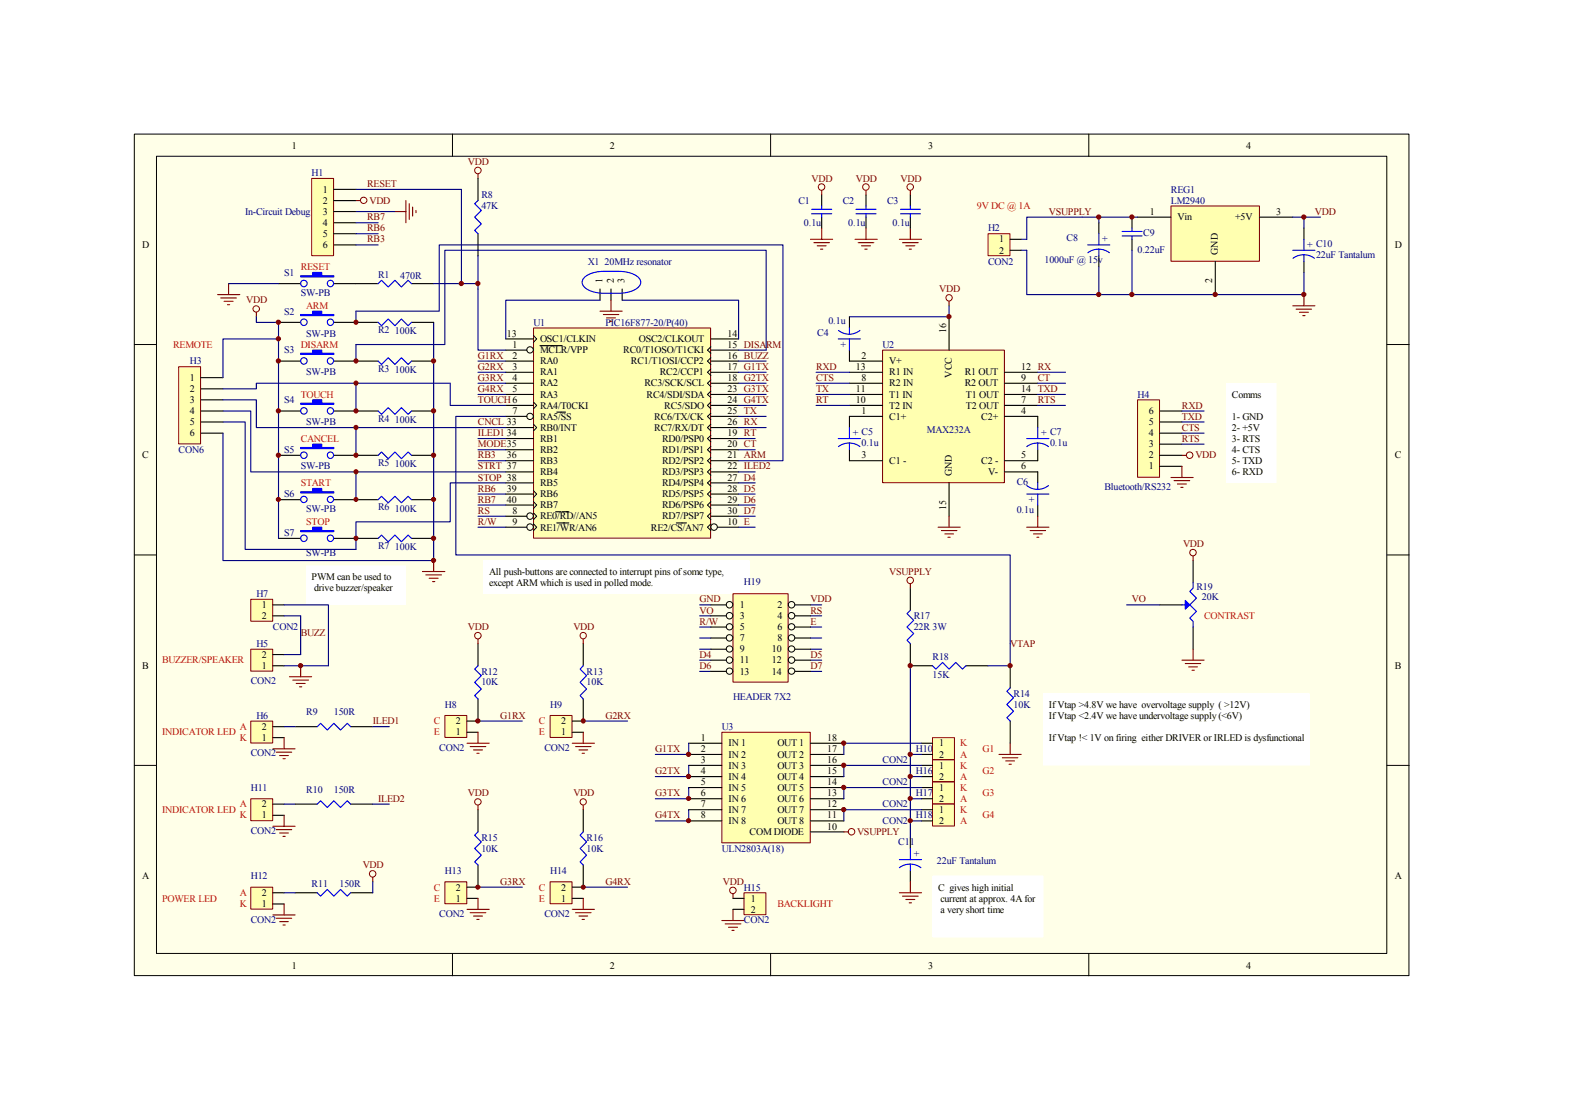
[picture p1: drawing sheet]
<svg xmlns="http://www.w3.org/2000/svg" width="297mm" height="210mm" viewBox="0 0 297 210" stroke-linecap="round" stroke-linejoin="round" font-family="sans-serif">
<defs><g id="words">
<g font-size="1.9">
<text x="55.2" y="28.2">1</text>
<text x="115.3" y="28.2">2</text>
<text x="175.5" y="28.2">3</text>
<text x="235.6" y="28.2">4</text>
<text x="61" y="36.4">1</text>
<text x="61" y="38.5">2</text>
<text x="61" y="40.6">3</text>
<text x="217.4" y="40.6">1</text>
<text x="222.6" y="41.7">Vin</text>
<text x="233.5" y="41.7">+5V</text>
<text x="241.3" y="40.6">3</text>
<text x="26.9" y="46.9">D</text>
<text x="61" y="42.7">4</text>
<text x="61" y="44.8">5</text>
<text x="61" y="46.9">6</text>
<text x="188.9" y="45.8">1</text>
<text x="188.9" y="48">2</text>
<text x="263.7" y="46.9">D</text>
<text x="113.9" y="53.4" transform="rotate(-90 113.9 53.4)">1</text>
<text x="116" y="53.4" transform="rotate(-90 116 53.4)">2</text>
<text x="118.1" y="53.4" transform="rotate(-90 118.1 53.4)">3</text>
<text x="229.2" y="53.4" transform="rotate(-90 229.2 53.4)">2</text>
<text x="230.2" y="48.2" transform="rotate(-90 230.2 48.2)">GND</text>
<text x="95.8" y="63.7">13</text>
<text x="96.9" y="65.7">1</text>
<text x="102.1" y="64.7">OSC1/CLKIN</text>
<text x="120.8" y="64.7">OSC2/CLKOUT</text>
<text x="137.5" y="65.7">15 DISARM</text>
<text x="137.5" y="63.7">14</text>
<text x="178.9" y="63" transform="rotate(-90 178.9 63)">16</text>
<text x="96.9" y="67.9">2</text>
<text x="96.9" y="69.9">3</text>
<text x="102.1" y="68.9">RA0</text>
<text x="102.1" y="71">RA1</text>
<text x="102.1" y="66.8">MCLR/VPP</text>
<text x="117.9" y="66.8">RC0/T1OSO/T1CKI</text>
<text x="119.3" y="68.9">RC1/T1OSI/CCP2</text>
<text x="124.8" y="71">RC2/CCP1</text>
<text x="137.5" y="67.9">16 BUZZ</text>
<text x="137.5" y="69.9">17 G1TX</text>
<text x="161.8" y="69.9">13</text>
<text x="162.9" y="67.9">2</text>
<text x="168.1" y="71">R1 IN</text>
<text x="168.1" y="68.9">V+</text>
<text x="180" y="71.4" transform="rotate(-90 180 71.4)">VCC</text>
<text x="182.4" y="71">R1 OUT</text>
<text x="193.1" y="69.9">12 RX</text>
<text x="35.9" y="72.1">1</text>
<text x="35.9" y="74.1">2</text>
<text x="35.9" y="76.2">3</text>
<text x="96.9" y="72.1">4</text>
<text x="96.9" y="74.1">5</text>
<text x="102.1" y="73.1">RA2</text>
<text x="102.1" y="75.2">RA3</text>
<text x="102.1" y="77.3">RA4/T0CKI</text>
<text x="121.8" y="73.1">RC3/SCK/SCL</text>
<text x="122.3" y="75.2">RC4/SDI/SDA</text>
<text x="125.6" y="77.3">RC5/SDO</text>
<text x="137.5" y="72.1">18 G2TX</text>
<text x="137.5" y="74.1">23 G3TX</text>
<text x="137.5" y="76.2">24 G4TX</text>
<text x="161.8" y="74.1">11</text>
<text x="161.8" y="76.2">10</text>
<text x="162.9" y="72.1">8</text>
<text x="168.1" y="73.1">R2 IN</text>
<text x="168.1" y="75.2">T1 IN</text>
<text x="168.1" y="77.3">T2 IN</text>
<text x="182.4" y="73.1">R2 OUT</text>
<text x="182.6" y="75.2">T1 OUT</text>
<text x="182.6" y="77.3">T2 OUT</text>
<text x="193.1" y="72.1">9</text>
<text x="193.1" y="74.1">14 TXD</text>
<text x="193.1" y="76.2">7</text>
<text x="232.9" y="75.2">Comms</text>
<text x="35.9" y="78.3">4</text>
<text x="35.9" y="80.4">5</text>
<text x="35.9" y="82.5">6</text>
<text x="95.8" y="82.5">34</text>
<text x="96.9" y="78.3">7</text>
<text x="102.1" y="79.4">RA5/SS</text>
<text x="102.1" y="81.4">RB0/INT</text>
<text x="102.1" y="83.6">RB1</text>
<text x="123.7" y="79.4">RC6/TX/CK</text>
<text x="123.7" y="81.4">RC7/RX/DT</text>
<text x="125.2" y="83.6">RD0/PSP0</text>
<text x="137.5" y="78.3">25 TX</text>
<text x="137.5" y="80.4">26 RX</text>
<text x="137.5" y="82.5">19 RT</text>
<text x="162.9" y="78.3">1</text>
<text x="168.1" y="79.4">C1+</text>
<text x="185.5" y="79.4">C2+</text>
<text x="193.1" y="78.3">4</text>
<text x="217.2" y="82.5">4</text>
<text x="217.2" y="80.4">5</text>
<text x="217.2" y="78.3">6</text>
<text x="232.9" y="79.4">1- GND</text>
<text x="232.9" y="81.4">2- +5V</text>
<text x="232.9" y="83.6">3- RTS</text>
<text x="26.9" y="86.7">C</text>
<text x="95.8" y="86.7">36</text>
<text x="102.1" y="85.6">RB2</text>
<text x="102.1" y="87.8">RB3</text>
<text x="102.1" y="89.8">RB4</text>
<text x="125.2" y="85.6">RD1/PSP1</text>
<text x="125.2" y="87.8">RD2/PSP2</text>
<text x="125.2" y="89.8">RD3/PSP3</text>
<text x="137.5" y="84.6">20 CT</text>
<text x="137.5" y="86.7">21 ARM</text>
<text x="137.5" y="88.8">22 ILED2</text>
<text x="162.9" y="86.7">3</text>
<text x="168.1" y="87.8">C1 -</text>
<text x="185.5" y="87.8">C2 -</text>
<text x="186.8" y="89.8">V-</text>
<text x="193.1" y="86.7">5</text>
<text x="193.1" y="88.8">6</text>
<text x="217.2" y="88.8">1</text>
<text x="217.2" y="86.7">2</text>
<text x="217.2" y="84.6">3</text>
<text x="232.9" y="85.6">4- CTS</text>
<text x="232.9" y="87.8">5- TXD</text>
<text x="232.9" y="89.8">6- RXD</text>
<text x="263.7" y="86.7">C</text>
<text x="95.8" y="93">39</text>
<text x="95.8" y="95.1">40</text>
<text x="102.1" y="91.9">RB5</text>
<text x="102.1" y="94">RB6</text>
<text x="125.2" y="91.9">RD4/PSP4</text>
<text x="125.2" y="94">RD5/PSP5</text>
<text x="137.5" y="90.9">27 D4</text>
<text x="137.5" y="93">28 D5</text>
<text x="137.5" y="95.1">29 D6</text>
<text x="180" y="90.1" transform="rotate(-90 180 90.1)">GND</text>
<text x="96.9" y="97.2">8</text>
<text x="96.9" y="99.3">9</text>
<text x="102.1" y="96.1">RB7</text>
<text x="102.1" y="98.2">RE0/RD//AN5</text>
<text x="102.1" y="100.3">RE1/WR/AN6</text>
<text x="123.1" y="100.3">RE2/CS/AN7</text>
<text x="125.2" y="96.1">RD6/PSP6</text>
<text x="125.2" y="98.2">RD7/PSP7</text>
<text x="137.5" y="97.2">30 D7</text>
<text x="137.5" y="99.3">10 E</text>
<text x="178.9" y="96.4" transform="rotate(-90 178.9 96.4)">15</text>
<text x="58.9" y="109.7">PWM can be used to</text>
<text x="59.4" y="111.8">drive buzzer/speaker</text>
<text x="92.5" y="108.7">All push-buttons are connected to interrupt pins ofsome type,</text>
<text x="92.5" y="110.8">except ARM which is used in polled mode.</text>
<text x="49.5" y="115">1</text>
<text x="49.5" y="117.1">2</text>
<text x="139.9" y="115">1</text>
<text x="139.9" y="117.1">3</text>
<text x="139.9" y="119.2">5</text>
<text x="147" y="115">2</text>
<text x="147" y="117.1">4</text>
<text x="147" y="119.2">6</text>
<text x="49.5" y="124.4">2</text>
<text x="139.9" y="121.2">7</text>
<text x="139.9" y="123.4">9</text>
<text x="139.9" y="125.4">11</text>
<text x="145.9" y="123.4">10</text>
<text x="145.9" y="125.4">12</text>
<text x="147" y="121.2">8</text>
<text x="26.9" y="126.5">B</text>
<text x="49.5" y="126.5">1</text>
<text x="139.9" y="127.6">13</text>
<text x="145.9" y="127.6">14</text>
<text x="263.7" y="126.5">B</text>
<text x="86.2" y="136.9">2</text>
<text x="106.1" y="136.9">2</text>
<text x="198.3" y="133.8">If Vtap &gt;4.8V we have overvoltage supply ( &gt;12V)</text>
<text x="198.3" y="135.9">If Vtap &lt;2.4V we have undervoltage supply (&lt;6V)</text>
<text x="49.5" y="140.1">1</text>
<text x="49.5" y="138">2</text>
<text x="86.2" y="139.1">1</text>
<text x="106.1" y="139.1">1</text>
<text x="132.5" y="140.1">1</text>
<text x="132.5" y="142.2">2</text>
<text x="137.7" y="141.1">IN 1</text>
<text x="137.7" y="143.3">IN 2</text>
<text x="147" y="141.1">OUT 1</text>
<text x="147" y="143.3">OUT 2</text>
<text x="156.4" y="140.1">18</text>
<text x="156.4" y="142.2">17</text>
<text x="177.6" y="141.1">1</text>
<text x="177.6" y="143.3">2</text>
<text x="198.3" y="140.1">If Vtap !&lt; 1V on firing either DRIVER or IRLED is dysfunctional</text>
<text x="132.5" y="144.3">3</text>
<text x="132.5" y="146.4">4</text>
<text x="132.5" y="148.5">5</text>
<text x="137.7" y="145.3">IN 3</text>
<text x="137.7" y="147.4">IN 4</text>
<text x="137.7" y="149.5">IN 5</text>
<text x="147" y="145.3">OUT 3</text>
<text x="147" y="147.4">OUT 4</text>
<text x="147" y="149.5">OUT 5</text>
<text x="156.4" y="144.3">16</text>
<text x="156.4" y="146.4">15</text>
<text x="156.4" y="148.5">14</text>
<text x="177.6" y="145.3">1</text>
<text x="177.6" y="147.4">2</text>
<text x="177.6" y="149.5">1</text>
<text x="49.5" y="154.8">1</text>
<text x="49.5" y="152.7">2</text>
<text x="132.5" y="150.6">6</text>
<text x="132.5" y="152.7">7</text>
<text x="132.5" y="154.8">8</text>
<text x="137.7" y="151.6">IN 6</text>
<text x="137.7" y="153.7">IN 7</text>
<text x="137.7" y="155.8">IN 8</text>
<text x="147" y="151.6">OUT 6</text>
<text x="147" y="153.7">OUT 7</text>
<text x="147" y="155.8">OUT 8</text>
<text x="156.4" y="150.6">13</text>
<text x="156.4" y="152.7">12</text>
<text x="156.4" y="154.8">11</text>
<text x="177.6" y="151.6">2</text>
<text x="177.6" y="153.7">1</text>
<text x="177.6" y="155.8">2</text>
<text x="141.7" y="157.9">COM DIODE</text>
<text x="156.4" y="156.9">10</text>
<text x="26.9" y="166.3">A</text>
<text x="263.7" y="166.3">A</text>
<text x="49.5" y="171.5">1</text>
<text x="49.5" y="169.4">2</text>
<text x="86.2" y="170.5">1</text>
<text x="86.2" y="168.4">2</text>
<text x="106.1" y="170.5">1</text>
<text x="106.1" y="168.4">2</text>
<text x="141.9" y="170.5">1</text>
<text x="141.9" y="172.6">2</text>
<text x="177.4" y="168.4">C gives high initial</text>
<text x="177.8" y="170.5">current at approx. 4A for</text>
<text x="177.8" y="172.6">a very short time</text>
<text x="55.2" y="183.3">1</text>
<text x="115.3" y="183.3">2</text>
<text x="175.5" y="183.3">3</text>
<text x="235.6" y="183.3">4</text>
</g>
<g font-size="1.9" fill="#000080">
<text x="58.9" y="33.3">H1</text>
<text x="46.4" y="40.6">In-Circuit Debug</text>
<text x="91" y="37.5">R8</text>
<text x="91" y="39.6">47K</text>
<text x="151" y="38.5">C1</text>
<text x="159.3" y="38.5">C2</text>
<text x="167.7" y="38.5">C3</text>
<text x="221.4" y="36.4">REG1</text>
<text x="221.4" y="38.5">LM2940</text>
<text x="152" y="42.7">0.1u</text>
<text x="160.4" y="42.7">0.1u</text>
<text x="168.8" y="42.7">0.1u</text>
<text x="186.8" y="43.8">H2</text>
<text x="201.7" y="45.6">C8</text>
<text x="208.4" y="45.8">+</text>
<text x="215.1" y="47.8">0.22uF</text>
<text x="216.2" y="44.6">C9</text>
<text x="247.2" y="46.9">+ C10</text>
<text x="53.7" y="52.1">S1</text>
<text x="71.5" y="52.5">R1</text>
<text x="75.7" y="52.7">470R</text>
<text x="111.1" y="50">X1 20MHz resonator</text>
<text x="186.8" y="50">CON2</text>
<text x="197.5" y="49.8">1000uF @ 15v</text>
<text x="248.8" y="48.8">22uF Tantalum</text>
<text x="53.7" y="59.5">S2</text>
<text x="56.9" y="55.9">SW-PB</text>
<text x="57.9" y="63.7">SW-PB</text>
<text x="71.5" y="63">R2</text>
<text x="74.7" y="63.2">100K</text>
<text x="100.9" y="61.6">U1</text>
<text x="114.5" y="61.6">PIC16F877-20/P(40)</text>
<text x="154.5" y="63.5">C4</text>
<text x="156.6" y="61.3">0.1u</text>
<text x="160" y="64.5" transform="rotate(180 160 64.5)">+</text>
<text x="166.9" y="65.7">U2</text>
<text x="35.9" y="68.9">H3</text>
<text x="53.7" y="66.8">S3</text>
<text x="57.9" y="71">SW-PB</text>
<text x="71.5" y="70.4">R3</text>
<text x="74.7" y="70.6">100K</text>
<text x="53.7" y="76.2">S4</text>
<text x="215.1" y="75.2">H4</text>
<text x="57.9" y="80.4">SW-PB</text>
<text x="71.5" y="79.8">R4</text>
<text x="74.7" y="80">100K</text>
<text x="161.2" y="82.5">+ C5</text>
<text x="175.3" y="81.9">MAX232A</text>
<text x="196.8" y="82.5">+ C7</text>
<text x="33.8" y="85.6">CON6</text>
<text x="53.7" y="85.6">S5</text>
<text x="56.9" y="88.8">SW-PB</text>
<text x="71.5" y="88.2">R5</text>
<text x="74.7" y="88.4">100K</text>
<text x="162.9" y="84.4">0.1u</text>
<text x="198.5" y="84.4">0.1u</text>
<text x="53.7" y="94">S6</text>
<text x="192.2" y="91.7">C6</text>
<text x="195.6" y="93.8" transform="rotate(180 195.6 93.8)">+</text>
<text x="208.8" y="92.8">Bluetooth/RS232</text>
<text x="53.7" y="101.3">S7</text>
<text x="57.9" y="96.7">SW-PB</text>
<text x="71.5" y="96.5">R6</text>
<text x="74.7" y="96.7">100K</text>
<text x="192.2" y="96.9">0.1u</text>
<text x="57.9" y="105.1">SW-PB</text>
<text x="71.5" y="103.9">R7</text>
<text x="74.7" y="104.1">100K</text>
<text x="48.5" y="112.9">H7</text>
<text x="140.7" y="110.6">H19</text>
<text x="226.2" y="111.6">R19</text>
<text x="227.2" y="113.5">20K</text>
<text x="51.6" y="119.2">CON2</text>
<text x="172.8" y="117.1">R17</text>
<text x="172.8" y="119.2">22R 3W</text>
<text x="48.5" y="122.3">H5</text>
<text x="176.3" y="124.8">R18</text>
<text x="47.4" y="129.4">CON2</text>
<text x="91" y="127.6">R12</text>
<text x="91" y="129.6">10K</text>
<text x="110.9" y="127.6">R13</text>
<text x="110.9" y="129.6">10K</text>
<text x="176.3" y="128.2">15K</text>
<text x="191.6" y="131.7">R14</text>
<text x="48.5" y="135.9">H6</text>
<text x="57.9" y="135.3">R9</text>
<text x="63.1" y="135.3">150R</text>
<text x="84.1" y="133.8">H8</text>
<text x="104" y="133.8">H9</text>
<text x="138.6" y="132.4">HEADER 7X2</text>
<text x="191.6" y="133.8">10K</text>
<text x="47.4" y="143">CON2</text>
<text x="83.1" y="142">CON2</text>
<text x="103" y="142">CON2</text>
<text x="136.5" y="138">U3</text>
<text x="173.2" y="142.2">H10</text>
<text x="47.4" y="149.5">H11</text>
<text x="57.9" y="149.9">R10</text>
<text x="63.1" y="149.9">150R</text>
<text x="166.9" y="144.3">CON2</text>
<text x="166.9" y="148.5">CON2</text>
<text x="173.2" y="146.4">H16</text>
<text x="166.9" y="152.7">CON2</text>
<text x="166.9" y="155.8">CON2</text>
<text x="173.2" y="150.6">H17</text>
<text x="173.2" y="154.8">H18</text>
<text x="47.4" y="157.7">CON2</text>
<text x="91" y="159">R15</text>
<text x="91" y="161.1">10K</text>
<text x="110.9" y="159">R16</text>
<text x="110.9" y="161.1">10K</text>
<text x="136.5" y="161.1">ULN2803A(18)</text>
<text x="169.8" y="159.8">C11</text>
<text x="47.4" y="166.3">H12</text>
<text x="58.9" y="167.8">R11</text>
<text x="64.2" y="167.8">150R</text>
<text x="84.1" y="165.2">H13</text>
<text x="104" y="165.2">H14</text>
<text x="172.8" y="162.1">+</text>
<text x="177.2" y="163.4">22uF Tantalum</text>
<text x="83.1" y="173.4">CON2</text>
<text x="103" y="173.4">CON2</text>
<text x="140.7" y="168.4">H15</text>
<text x="47.4" y="174.5">CON2</text>
<text x="140.7" y="174.5">CON2</text>
</g>
<g font-size="1.9" fill="#800000">
<text x="69.4" y="35.4">RESET</text>
<text x="88.5" y="31.2">VDD</text>
<text x="153.5" y="34.3">VDD</text>
<text x="161.8" y="34.3">VDD</text>
<text x="170.3" y="34.3">VDD</text>
<text x="69.4" y="41.7">RB7</text>
<text x="69.8" y="38.5">VDD</text>
<text x="198.3" y="40.6">VSUPPLY</text>
<text x="248.6" y="40.6">VDD</text>
<text x="69.4" y="43.8">RB6</text>
<text x="69.4" y="45.8">RB3</text>
<text x="46.6" y="57.4">VDD</text>
<text x="177.6" y="55.3">VDD</text>
<text x="90.4" y="67.9">G1RX</text>
<text x="90.4" y="69.9">G2RX</text>
<text x="154.3" y="69.9">RXD</text>
<text x="90.4" y="72.1">G3RX</text>
<text x="90.4" y="74.1">G4RX</text>
<text x="90.4" y="76.2">TOUCH6</text>
<text x="154.3" y="74.1">TX</text>
<text x="154.3" y="76.2">RT</text>
<text x="154.3" y="72.1">CTS</text>
<text x="196.2" y="76.2">RTS</text>
<text x="196.2" y="72.1">CT</text>
<text x="223.5" y="77.3">RXD</text>
<text x="90.4" y="80.4">CNCL 33</text>
<text x="90.4" y="82.5">ILED1</text>
<text x="223.5" y="83.6">RTS</text>
<text x="223.5" y="81.4">CTS</text>
<text x="223.5" y="79.4">TXD</text>
<text x="90.4" y="86.7">RB3</text>
<text x="90.4" y="88.8">STRT 37</text>
<text x="90.4" y="84.6">MODE35</text>
<text x="226" y="86.7">VDD</text>
<text x="90.4" y="93">RB6</text>
<text x="90.4" y="95.1">RB7</text>
<text x="90.4" y="90.9">STOP 38</text>
<text x="90.4" y="99.3">R/W</text>
<text x="90.4" y="97.2">RS</text>
<text x="223.7" y="103.5">VDD</text>
<text x="132.3" y="113.9">GND</text>
<text x="153.2" y="113.9">VDD</text>
<text x="168.1" y="108.7">VSUPPLY</text>
<text x="214" y="113.9">VO</text>
<text x="88.5" y="119.2">VDD</text>
<text x="108.4" y="119.2">VDD</text>
<text x="132.3" y="116">VO</text>
<text x="132.3" y="118.1">R/W</text>
<text x="153.2" y="118.1">E</text>
<text x="153.2" y="116">RS</text>
<text x="56.9" y="120.2">BUZZ</text>
<text x="132.3" y="124.4">D4</text>
<text x="153.2" y="124.4">D5</text>
<text x="191" y="122.3">VTAP</text>
<text x="132.3" y="126.5">D6</text>
<text x="153.2" y="126.5">D7</text>
<text x="70.5" y="136.9">ILED1</text>
<text x="94.6" y="135.9">G1RX</text>
<text x="114.5" y="135.9">G2RX</text>
<text x="123.9" y="142.2">G1TX</text>
<text x="123.9" y="146.4">G2TX</text>
<text x="71.5" y="151.6">ILED2</text>
<text x="88.5" y="150.6">VDD</text>
<text x="108.4" y="150.6">VDD</text>
<text x="123.9" y="150.6">G3TX</text>
<text x="123.9" y="154.8">G4TX</text>
<text x="162" y="157.9">VSUPPLY</text>
<text x="68.6" y="164.2">VDD</text>
<text x="94.6" y="167.3">G3RX</text>
<text x="114.5" y="167.3">G4RX</text>
<text x="136.7" y="167.3">VDD</text>
</g>
<g font-size="1.9" fill="#f00">
<text x="184.7" y="39.6">9V DC @ 1A</text>
<text x="56.9" y="51.1">RESET</text>
<text x="57.9" y="58.4">ARM</text>
<text x="32.7" y="65.7">REMOTE</text>
<text x="56.9" y="65.7">DISARM</text>
<text x="56.9" y="75.2">TOUCH</text>
<text x="56.9" y="83.6">CANCEL</text>
<text x="56.9" y="91.9">START</text>
<text x="57.9" y="99.3">STOP</text>
<text x="227.7" y="117.1">CONTRAST</text>
<text x="30.6" y="125.4">BUZZER/SPEAKER</text>
<text x="82" y="136.9">C</text>
<text x="101.9" y="136.9">C</text>
<text x="30.6" y="139.1">INDICATOR LED</text>
<text x="45.3" y="138">A</text>
<text x="45.3" y="140.1">K</text>
<text x="82" y="139.1">E</text>
<text x="101.9" y="139.1">E</text>
<text x="181.6" y="143.3">A</text>
<text x="181.6" y="141.1">K</text>
<text x="185.8" y="142.2">G1</text>
<text x="181.6" y="147.4">A</text>
<text x="181.6" y="145.3">K</text>
<text x="181.6" y="149.5">K</text>
<text x="185.8" y="146.4">G2</text>
<text x="30.6" y="153.7">INDICATOR LED</text>
<text x="45.3" y="152.7">A</text>
<text x="45.3" y="154.8">K</text>
<text x="181.6" y="151.6">A</text>
<text x="181.6" y="155.8">A</text>
<text x="181.6" y="153.7">K</text>
<text x="185.8" y="150.6">G3</text>
<text x="185.8" y="154.8">G4</text>
<text x="30.6" y="170.5">POWER LED</text>
<text x="45.3" y="169.4">A</text>
<text x="45.3" y="171.5">K</text>
<text x="82" y="168.4">C</text>
<text x="82" y="170.5">E</text>
<text x="101.9" y="168.4">C</text>
<text x="101.9" y="170.5">E</text>
<text x="147" y="171.5">BACKLIGHT</text>
</g>
</g></defs>
<path d="M25.4 25.4h241v159.1h-241z" fill="#ffffe8"/>
<g fill="none" stroke="#000" stroke-width=".19">
<path d="M25.4 25.4h241v159.1h-241zM29.6 29.5h232.6v150.8h-232.6zM85.6 25.4v4.1M145.7 25.4v4.1M205.9 25.4v4.1M25.4 65.2h4.2M262.3 65.2h4.1M25.4 104.9h4.2M262.3 104.9h4.1M25.4 144.7h4.2M262.3 144.7h4.1M85.6 180.3v4.2"/>
<path d="M145.7 180.3v4.2M205.9 180.3v4.2"/>
</g>
<path d="M100.9 62.1h33.5v39.7h-33.5z" fill="#ffffb0"/>
<path d="M100.9 62h33.5v39.8h-33.5z" fill="none" stroke="#800000" stroke-width=".19"/>
<g fill="none" stroke="#000" stroke-width=".21">
<path d="M113.4 54.7v2.1M115.5 54.7v2.1M117.6 54.7v2.1M95.6 68.3h5.3M95.6 70.4h5.3M95.6 72.5h5.3M95.6 74.6h5.3M95.6 76.7h5.3M95.6 78.7h4M95.6 66.2h4M95.6 64.1h5.3M102.1 65.4h4.2"/>
<path d="M105.3 77.9h1.6M134.4 68.3h5.3M134.4 70.4h5.3M134.4 72.5h5.3M134.4 74.6h5.3M134.4 76.7h5.3M134.4 78.7h5.3M134.4 66.2h5.3M134.4 64.1h5.3M95.6 80.9h5.3M95.6 82.9h5.3M95.6 85h5.3"/>
<path d="M95.6 87.1h5.3M95.6 89.2h5.3M95.6 91.3h5.3M95.6 93.4h5.3M95.6 95.5h5.3M95.6 97.6h4M95.6 99.7h4M105.1 96.8h1M105.3 98.9h2.3M106.3 96.8h1.3M127.9 98.9h1.9M134.4 80.9h5.3"/>
<path d="M134.4 82.9h5.3M134.4 85h5.3M134.4 87.1h5.3M134.4 89.2h5.3M134.4 91.3h5.3M134.4 93.4h5.3M134.4 95.5h5.3M134.4 97.6h5.3M135.7 99.7h4"/>
</g>
<g fill="none" stroke="#000" stroke-width=".19">
<path d="M100.9 76l.6 .7-.6 .6M100.9 63.5l.6 .6-.6 .6M134.4 67.6l-.6 .7 .6 .6M134.4 65.6l-.6 .6 .6 .6M134.4 69.8l-.6 .6 .6 .6M134.4 71.8l-.6 .7 .6 .6M134.4 74l-.6 .6 .6 .6M134.4 76l-.6 .7 .6 .6M134.4 78.1l-.6 .6 .6 .7M100.9 80.2l.6 .7-.6 .6M100.9 92.8l.6 .6-.6 .7M100.9 94.9l.6 .6-.6 .6"/>
<path d="M100.9 97l.6 .6-.6 .7M100.9 99.1l.6 .6-.6 .6M134.4 80.2l-.6 .7 .6 .6M134.4 82.3l-.6 .6 .6 .7M134.4 84.4l-.6 .6 .6 .7M134.4 86.5l-.6 .6 .6 .7M134.4 88.6l-.6 .6 .6 .7M134.4 90.7l-.6 .6 .6 .6M134.4 92.8l-.6 .6 .6 .7M134.4 94.9l-.6 .6 .6 .6M134.4 97l-.6 .6 .6 .7M134.4 99.1l-.6 .6 .6 .6"/>
<circle cx="100.2" cy="66.2" r=".61"/>
<circle cx="100.2" cy="78.7" r=".61"/>
<circle cx="100.2" cy="97.6" r=".62"/>
<circle cx="100.2" cy="99.7" r=".62"/>
<circle cx="135" cy="99.7" r=".62"/>
</g>
<path d="M110.4 52.6a5.3 5.3 0 0 1 3.8-1.3 11.6 11.6 0 0 1 5.7 .6 1.63 1.63 0 0 1 1.2 1.9 4 4 0 0 1-3.3 1.6 18.1 18.1 0 0 1-5.9-.3 2.37 2.37 0 0 1-1.8-1.7z" fill="none" stroke="#00f" stroke-width=".21"/>
<path d="M113.4 56.8h-17.8v7.3M117.6 56.8h22.1v7.3" fill="none" stroke="#000080" stroke-width=".21"/>
<path d="M113.4 58.8h4.2M114.1 59.5h2.9M115.5 56.8v2M114.7 60.1h1.7M115.3 60.7h.4" fill="none" stroke="#800000" stroke-width=".21"/>
<path d="M166.9 66.3h23v25h-23z" fill="#ffffb0"/>
<g fill="none" stroke="#800000" stroke-width=".19">
<path d="M166.9 66.2h23v25.1h-23z"/>
<circle cx="179.4" cy="56.3" r=".6"/>
</g>
<g fill="none" stroke="#000" stroke-width=".21">
<path d="M160.6 59.9v2.1M179.4 59.9v6.3M207.8 42.1v2.1M207.8 48.4v2.1M160.6 70.4h6.3M160.6 72.5h6.3M160.6 74.6h6.3M160.6 76.7h6.3M160.6 66.2v2.1h6.3M166.9 78.7h-6.3v2.2M189.9 70.4h6.3M189.9 72.5h6.3"/>
<path d="M189.9 74.6h6.3M189.9 76.7h6.3M189.9 78.7h6.3v2.2M160.6 85v2.1h6.3M179.4 91.3v6.3M189.9 89.2h6.3v2.1M196.2 85v2.1h-6.3M196.2 95.5v2.1"/>
</g>
<path d="M179.4 57.8v2.1h-18.8M154.3 74.6h6.3M154.3 70.4h6.3M196.2 74.6h2.1M196.2 70.4h5.3" fill="none" stroke="#000080" stroke-width=".21"/>
<path d="M179.4 57v.8M177.4 99.7h4.2M179.4 97.6v2.1M194.1 99.7h4.2M196.2 97.6v2.1M178 100.3h2.9M178.6 101h1.7M179.2 101.6h.5M194.8 100.3h2.9M195.4 101h1.7M196 101.6h.4" fill="none" stroke="#800000" stroke-width=".21"/>
<g fill="none" stroke="#00f" stroke-width=".21">
<path d="M205.7 46.3h4.1M207.7 47.1l1.3 .3 .8 .4M207.7 47.1l-1.2 .3-.8 .4M207.8 44.2v2.1M207.8 47.1v1.3M158.5 64.1h4.2M158.5 62.5a3.2 3.2 0 0 0 4.1 0M160.6 62v1.2M160.6 64.1v2.1M158.5 82.9h4.2M158.5 84.5a3.4 3.4 0 0 1 4.1 0M160.6 80.9v2"/>
<path d="M160.6 83.8v1.2M194.1 91.8a3.3 3.3 0 0 0 4.1 0M194.1 93.4h4.2M194.1 82.9h4.2M196.2 83.8l1.3 .2 .7 .5M196.2 83.8l-1.3 .2-.8 .5M196.2 80.9v2M196.2 83.8v1.2M196.2 91.3v1.3M196.2 93.4v2.1"/>
</g>
<path d="M59 33.8h4.1v14.5h-4.1z" fill="#ffffb0"/>
<g fill="none" stroke="#800000" stroke-width=".19">
<path d="M58.9 33.7h4.2v14.6h-4.2z"/>
<circle cx="68.8" cy="37.9" r=".61"/>
<circle cx="155.3" cy="35.4" r=".62"/>
</g>
<path d="M63.1 35.8h4.2M63.1 37.9h4.2M155.4 36.9v2M52.7 53.6h4.2M63.1 40h4.2M63.1 42.1h4.2M63.1 44.2h4.2M63.1 46.3h4.2M63.1 53.6h8.4M77.8 53.6h4.2M155.4 41.1v2" fill="none" stroke="#000" stroke-width=".21"/>
<path d="M67.3 37.9h.9M76.7 37.9v4.2M77.4 38.5v3M78 39.2v1.7M78.7 39.8v.4M155.4 36v.9M74.7 40h2M153.2 45.3h4.2M153.9 45.9h2.9M154.5 46.5h1.7M155.1 47.1h.5M155.4 43.1v2.2" fill="none" stroke="#800000" stroke-width=".21"/>
<path d="M153.5 39.6h3.8M155.4 38.9v.7M71.5 53.6l.6-.6 1.3 1.3 1.3-1.3 1.2 1.3 1.3-1.3 .6 .6M153.5 40.4h3.8M155.4 40.4v.7" fill="none" stroke="#00f" stroke-width=".21"/>
<path d="M198.3 74.6h3.2" fill="none" stroke="#000080" stroke-width=".21"/>
<path d="M56.9 52.2h2.2v-.7h1.7v.7h2.3v.2h-6.2z" fill-rule="evenodd" fill="#00f"/>
<g fill="none" stroke="#00f" stroke-width=".21">
<path d="M56.9 52.2h2.2v-.7h1.7v.7h2.3v.2h-6.2zM212.2 44.6h3.7M212.2 43.8h3.7M214 43.1v.7M214 44.6v.7"/>
<circle cx="57.5" cy="53.6" r=".62"/>
<circle cx="62.5" cy="53.6" r=".6"/>
</g>
<path d="M214 41.1v2M214 45.3v2" fill="none" stroke="#000" stroke-width=".21"/>
<path d="M204.6 41.1h10.5M214 47.3v8.4" fill="none" stroke="#000080" stroke-width=".21"/>
<path d="M221.4 39h16.7v10.4h-16.7z" fill="#ffffb0"/>
<g fill="none" stroke="#800000" stroke-width=".19">
<path d="M221.4 38.9h16.7v10.5h-16.7z"/>
<circle cx="90.4" cy="32.2" r=".62"/>
</g>
<path d="M90.4 33.7v4.2M90.4 44.2v4.2M215.1 41.1h6.3M229.8 49.4v6.3M238.2 41.1h6.2M67.3 77.7h4.2M77.8 77.7h4.2M52.7 86.1h4.2M63.1 86.1h4.2" fill="none" stroke="#000" stroke-width=".21"/>
<g fill="none" stroke="#000080" stroke-width=".21">
<path d="M67.3 35.8h19.9v17.8M67.3 40h7.4M67.3 42.1h4.2M67.3 44.2h4.2M67.3 46.3h4.2M82 53.6h8.4M90.4 54.7v11.5h5.2M193.1 47.3h1v8.4h52.4M204.6 41.1h-10.5v4.2h-1M207.8 41.1v1M207.8 50.5v5.2M244.4 41.1h5.3"/>
<path d="M90.4 72.5h5.2M90.4 68.3h5.2M90.4 70.4h5.2M90.4 74.6h5.2M139.7 72.5h5.2M139.7 76.7h5.2M139.7 68.3h5.2M139.7 70.4h5.2M139.7 74.6h5.2M139.7 78.7h5.2M139.7 66.2h5.2M154.3 72.5h6.3"/>
<path d="M154.3 76.7h6.3M196.2 72.5h5.3M196.2 76.7h5.3M90.4 93.4h5.2M90.4 95.5h5.2M90.4 87.1h5.2M90.4 97.6h5.2M90.4 99.7h5.2M139.7 93.4h3.1M139.7 95.5h3.1M139.7 82.9h3.1M139.7 85h3.1"/>
<path d="M139.7 89.2h3.1M139.7 91.3h3.1M139.7 97.6h3.1M139.7 99.7h3.1M139.7 80.9h5.2M132.3 114.4h2.1M132.3 116.5h2.1M132.3 118.6h2.1M153.2 114.4h2.2M153.2 116.5h2.2M153.2 118.6h2.2M132.3 120.6h2.1"/>
<path d="M132.3 122.8h2.1M132.3 124.8h2.1M132.3 127h2.1M153.2 120.6h2.2M153.2 122.8h2.2M153.2 124.8h2.2M153.2 127h2.2"/>
</g>
<path d="M90.4 32.9v.8M41.1 55.7h4.2M41.7 56.3h3M42.4 57h1.7M43 57.6h.4M43.2 53.6v2.1M244.4 57.8h4.2M245.1 58.5h2.9M245.7 59.1h1.7M246.3 59.7h.5M246.5 55.7v2.1" fill="none" stroke="#800000" stroke-width=".21"/>
<path d="M90.4 37.9l-.7 .6 1.3 1.3-1.3 1.3 1.3 1.2-1.3 1.3 .7 .6M71.5 77.7l.6 .7 1.3-1.3 1.3 1.3 1.2-1.3 1.3 1.3 .6-.7" fill="none" stroke="#00f" stroke-width=".21"/>
<path d="M56.9 84.6h2.2v-.6h1.7v.6h2.3v.2h-6.2z" fill-rule="evenodd" fill="#00f"/>
<g fill="none" stroke="#00f" stroke-width=".21">
<path d="M56.9 84.6h2.2v-.6h1.7v.6h2.3v.2h-6.2z"/>
<circle cx="57.5" cy="86.1" r=".62"/>
<circle cx="62.5" cy="86.1" r=".6"/>
</g>
<path d="M52.7 94.5h4.2M63.1 94.5h4.2" fill="none" stroke="#000" stroke-width=".21"/>
<path d="M56.9 93h2.2v-.6h1.7v.6h2.3v.2h-6.2z" fill-rule="evenodd" fill="#00f"/>
<g fill="none" stroke="#00f" stroke-width=".21">
<path d="M56.9 93h2.2v-.6h1.7v.6h2.3v.2h-6.2z"/>
<circle cx="57.5" cy="94.4" r=".61"/>
<circle cx="62.5" cy="94.4" r=".59"/>
</g>
<path d="M52.7 101.8h4.2M63.1 101.8h4.2" fill="none" stroke="#000" stroke-width=".21"/>
<path d="M56.9 100.3h2.2v-.6h1.7v.6h2.3v.2h-6.2z" fill-rule="evenodd" fill="#00f"/>
<g fill="none" stroke="#00f" stroke-width=".21">
<path d="M71.5 86.1l.6-.6 1.3 1.2 1.3-1.2 1.2 1.2 1.3-1.2 .6 .6M71.5 94.5l.6-.6 1.3 1.2 1.3-1.2 1.2 1.2 1.3-1.2 .6 .6M56.9 100.3h2.2v-.6h1.7v.6h2.3v.2h-6.2zM71.5 101.8l.6-.6 1.3 1.2 1.3-1.2 1.2 1.2 1.3-1.2 .6 .6"/>
<circle cx="57.5" cy="101.8" r=".62"/>
<circle cx="62.5" cy="101.8" r=".6"/>
</g>
<path d="M67.3 86.1h4.2M67.3 94.5h4.2M77.8 86.1h4.2M77.8 94.5h4.2M67.3 101.8h4.2M77.8 101.8h4.2" fill="none" stroke="#000" stroke-width=".21"/>
<path d="M52.7 61v16.7M82 77.7v28.3M90.4 78.7h5.2M95.6 76.7h-10.5v-4.2h-17.8v5.2M52.7 80.9v20.9M90.4 82.9h5.2M90.4 85h5.2M95.6 80.9h-28.3v5.2M95.6 89.2h-28.3v5.3M95.6 91.3h-10.5v7.4h-17.8v3.1" fill="none" stroke="#000080" stroke-width=".21"/>
<circle cx="48.5" cy="58.4" r=".61" fill="none" stroke="#800000" stroke-width=".19"/>
<path d="M48.5 59.1v.8" fill="none" stroke="#800000" stroke-width=".21"/>
<path d="M47.5 122.8h4.1v4.1h-4.1z" fill="#ffffb0"/>
<path d="M47.4 122.8h4.2v4.1h-4.2z" fill="none" stroke="#800000" stroke-width=".19"/>
<path d="M51.6 125.9h2.1M51.6 123.8h2.1" fill="none" stroke="#000" stroke-width=".21"/>
<path d="M47.5 136.4h4.1v4.1h-4.1z" fill="#ffffb0"/>
<path d="M47.4 136.4h4.2v4.1h-4.2z" fill="none" stroke="#800000" stroke-width=".19"/>
<path d="M51.6 139.5h2.1M51.6 137.4h2.1M55.8 137.4h4.2M66.3 137.4h4.2M55.8 168.8h4.2M66.3 168.8h4.2" fill="none" stroke="#000" stroke-width=".21"/>
<path d="M53.7 139.5v2.1M54.7 128h4.2M55.4 128.6h2.9M56 129.2h1.7M56.6 129.9h.5M56.9 125.9v2.1M51.6 141.6h4.2M52.2 142.2h3M52.9 142.9h1.6M53.5 143.5h.4" fill="none" stroke="#800000" stroke-width=".21"/>
<path d="M60 137.4l.6-.6 1.3 1.2 1.2-1.2 1.3 1.2 1.3-1.2 .6 .6M60 168.8l.6 .7 1.3-1.3 1.2 1.3 1.3-1.3 1.3 1.3 .6-.7" fill="none" stroke="#00f" stroke-width=".21"/>
<path d="M53.7 125.9h3.2M70.5 137.4h3.1" fill="none" stroke="#000080" stroke-width=".21"/>
<path d="M47.5 167.8h4.1v4.1h-4.1z" fill="#ffffb0"/>
<g fill="none" stroke="#800000" stroke-width=".19">
<path d="M47.4 167.8h4.2v4.1h-4.2z"/>
<circle cx="70.5" cy="165.2" r=".62"/>
</g>
<path d="M172.1 111.2v4.2M172.1 121.7v4.2M51.6 170.9h2.1M51.6 168.8h2.1" fill="none" stroke="#000" stroke-width=".21"/>
<path d="M79.9 108.1h4.2M80.5 108.7h3M81.1 109.3h1.7M81.8 110h.4M82 106v2.1M51.6 173h4.2M52.2 173.7h3M52.9 174.3h1.6M53.5 174.9h.4M53.7 170.9v2.1M70.5 165.9v.9" fill="none" stroke="#800000" stroke-width=".21"/>
<path d="M70.5 166.8v2" fill="none" stroke="#000080" stroke-width=".21"/>
<path d="M172.1 115.4l-.6 .6 1.3 1.3-1.3 1.3 1.3 1.2-1.3 1.3 .6 .6" fill="none" stroke="#00f" stroke-width=".21"/>
<path d="M136.5 138.5h16.7v20.9h-16.7z" fill="#ffffb0"/>
<path d="M136.5 138.5h16.7v20.9h-16.7z" fill="none" stroke="#800000" stroke-width=".19"/>
<g fill="none" stroke="#000" stroke-width=".21">
<path d="M130.2 140.5h6.3M130.2 142.7h6.3M130.2 144.7h6.3M130.2 146.9h6.3M130.2 148.9h6.3M130.2 151h6.3M130.2 153.1h6.3M130.2 155.2h6.3M153.2 140.5h6.4M153.2 142.7h6.4M153.2 144.7h6.4M153.2 146.9h6.4"/>
<path d="M153.2 148.9h6.4M153.2 151h6.4M153.2 153.1h6.4M153.2 155.2h6.4M153.2 157.3h6.4"/>
</g>
<path d="M176.4 139.5h4.1v4.1h-4.1z" fill="#ffffb0"/>
<path d="M176.3 139.5h4.2v4.1h-4.2z" fill="none" stroke="#800000" stroke-width=".19"/>
<path d="M174.2 140.5h2.1M174.2 142.7h2.1" fill="none" stroke="#000" stroke-width=".21"/>
<path d="M176.4 143.7h4.1v4.1h-4.1z" fill="#ffffb0"/>
<path d="M176.3 143.7h4.2v4.1h-4.2z" fill="none" stroke="#800000" stroke-width=".19"/>
<path d="M174.2 144.7h2.1M174.2 146.9h2.1" fill="none" stroke="#000" stroke-width=".21"/>
<path d="M176.4 147.9h4.1v4.1h-4.1z" fill="#ffffb0"/>
<path d="M176.3 147.9h4.2v4.1h-4.2z" fill="none" stroke="#800000" stroke-width=".19"/>
<path d="M174.2 148.9h2.1M174.2 151h2.1" fill="none" stroke="#000" stroke-width=".21"/>
<path d="M176.4 152.1h4.1v4.1h-4.1z" fill="#ffffb0"/>
<g fill="none" stroke="#800000" stroke-width=".19">
<path d="M176.3 152.1h4.2v4.1h-4.2z"/>
<circle cx="172.1" cy="109.7" r=".62"/>
<circle cx="161" cy="157.3" r=".62"/>
</g>
<path d="M172.1 158.4v2M174.2 153.1h2.1M174.2 155.2h2.1M172.1 164.6v2.2" fill="none" stroke="#000" stroke-width=".21"/>
<g fill="none" stroke="#000080" stroke-width=".21">
<path d="M172.1 125.9v16.8M130.2 144.7v2.2h-6.3M130.2 148.9v2.1h-6.3M130.2 153.1v2.1h-6.3M130.2 140.5v2.2h-6.3M172.1 146.9h2.1M172.1 151h2.1M172.1 155.2h2.1M172.1 155.2v3.2M174.2 142.7h-2.1v12.5M174.2 140.5h-14.6v2.2M174.2 144.7h-14.6v2.2"/>
<path d="M174.2 148.9h-14.6v2.1M174.2 153.1h-14.6v2.1"/>
</g>
<path d="M172.1 110.4v.8M159.6 157.3h.8M170 168.8h4.2M170.6 169.5h3M171.3 170.1h1.7M171.9 170.7h.4M172.1 166.8v2" fill="none" stroke="#800000" stroke-width=".21"/>
<path d="M170 164.1a3.4 3.4 0 0 1 4.1 0M170 162.6h4.2M172.1 160.4v2.2M172.1 163.4v1.2" fill="none" stroke="#00f" stroke-width=".21"/>
<path d="M176.4 165.7h20.8v11.5h-20.8z" fill="#fff"/>
<path d="M176.3 165.7h20.9v11.5h-20.9z" fill="none" stroke="#fff" stroke-width=".19"/>
<circle cx="172.1" cy="155.2" r=".39" fill="#800000"/>
<circle cx="172.1" cy="155.2" r=".39" fill="none" stroke="#800000" stroke-width=".19"/>
<circle cx="172.1" cy="146.8" r=".4" fill="#800000"/>
<circle cx="172.1" cy="146.8" r=".4" fill="none" stroke="#800000" stroke-width=".19"/>
<circle cx="172.1" cy="151" r=".39" fill="#800000"/>
<circle cx="172.1" cy="151" r=".39" fill="none" stroke="#800000" stroke-width=".19"/>
<path d="M84.2 135.3h4.1v4.1h-4.1z" fill="#ffffb0"/>
<path d="M84.1 135.3h4.2v4.1h-4.2z" fill="none" stroke="#800000" stroke-width=".19"/>
<path d="M52.7 77.7h4.2M63.1 77.7h4.2M88.3 138.5h2.1M88.3 136.4h2.1" fill="none" stroke="#000" stroke-width=".21"/>
<path d="M56.9 76.2h2.2v-.6h1.7v.6h2.3v.3h-6.2z" fill-rule="evenodd" fill="#00f"/>
<g fill="none" stroke="#00f" stroke-width=".21">
<path d="M56.9 76.2h2.2v-.6h1.7v.6h2.3v.3h-6.2zM71.5 68.3l.6 .6 1.3-1.3 1.3 1.3 1.2-1.3 1.3 1.3 .6-.6"/>
<circle cx="57.5" cy="77.7" r=".62"/>
<circle cx="62.5" cy="77.7" r=".6"/>
</g>
<path d="M52.7 77.7v3.2" fill="none" stroke="#000080" stroke-width=".21"/>
<path d="M52.7 68.3h4.2M63.1 68.3h8.4M77.8 68.3h4.2" fill="none" stroke="#000" stroke-width=".21"/>
<path d="M56.9 66.8h2.2v-.6h1.7v.6h2.3v.2h-6.2z" fill-rule="evenodd" fill="#00f"/>
<g fill="none" stroke="#00f" stroke-width=".21">
<path d="M56.9 66.8h2.2v-.6h1.7v.6h2.3v.2h-6.2z"/>
<circle cx="57.5" cy="68.3" r=".62"/>
<circle cx="62.5" cy="68.3" r=".6"/>
</g>
<path d="M74.7 65.2h9.4v-17.9h60.8v18.9M82 61v16.7M90.4 78.7h-4.2v26.2h104.8v16.8" fill="none" stroke="#000080" stroke-width=".21"/>
<path d="M91.5 106h50.2v6.2h-50.2z" fill="#fff"/>
<path d="M91.4 106h50.3v6.2h-50.3z" fill="none" stroke="#fff" stroke-width=".19"/>
<path d="M90.4 121.7v4.2M90.4 132.2v4.2" fill="none" stroke="#000" stroke-width=".21"/>
<path d="M90.4 125.9l-.7 .6 1.3 1.3-1.3 1.2 1.3 1.3-1.3 1.2 .7 .7" fill="none" stroke="#00f" stroke-width=".21"/>
<circle cx="90.4" cy="120.2" r=".62" fill="none" stroke="#800000" stroke-width=".19"/>
<path d="M90.4 120.9v.8M90.4 138.5v2M88.3 140.5h4.2M88.9 141.2h3M89.5 141.8h1.7M90.2 142.5h.4" fill="none" stroke="#800000" stroke-width=".21"/>
<path d="M104.1 135.3h4.1v4.1h-4.1z" fill="#ffffb0"/>
<g fill="none" stroke="#800000" stroke-width=".19">
<path d="M104 135.3h4.2v4.1h-4.2z"/>
<circle cx="110.3" cy="120.2" r=".6"/>
</g>
<path d="M108.2 138.5h2.1M110.3 132.2v4.2h-2.1M110.3 121.7v4.2" fill="none" stroke="#000" stroke-width=".21"/>
<path d="M110.3 125.9l-.6 .6 1.2 1.3-1.2 1.2 1.2 1.3-1.2 1.2 .6 .7" fill="none" stroke="#00f" stroke-width=".21"/>
<path d="M110.3 120.9v.8M110.3 138.5v2M108.2 140.5h4.2M108.8 141.2h3M109.5 141.8h1.6M110.1 142.5h.4" fill="none" stroke="#800000" stroke-width=".21"/>
<path d="M110.3 136.4h8.4" fill="none" stroke="#000080" stroke-width=".21"/>
<path d="M84.2 166.8h4.1v4.1h-4.1z" fill="#ffffb0"/>
<g fill="none" stroke="#800000" stroke-width=".19">
<path d="M84.1 166.8h4.2v4.1h-4.2z"/>
<circle cx="90.4" cy="151.6" r=".61"/>
</g>
<path d="M90.4 153.1v4.2M88.3 169.9h2.1M90.4 163.6v4.2h-2.1" fill="none" stroke="#000" stroke-width=".21"/>
<path d="M90.4 157.3l-.7 .6 1.3 1.3-1.3 1.2 1.3 1.3-1.3 1.3 .7 .6" fill="none" stroke="#00f" stroke-width=".21"/>
<path d="M90.4 152.3v.8M88.3 172h4.2M88.9 172.6h3M89.5 173.2h1.7M90.2 173.9h.4M90.4 169.9v2.1" fill="none" stroke="#800000" stroke-width=".21"/>
<path d="M90.4 167.8h8.4" fill="none" stroke="#000080" stroke-width=".21"/>
<path d="M104.1 166.8h4.1v4.1h-4.1z" fill="#ffffb0"/>
<g fill="none" stroke="#800000" stroke-width=".19">
<path d="M104 166.8h4.2v4.1h-4.2z"/>
<circle cx="110.3" cy="151.6" r=".59"/>
</g>
<path d="M110.3 153.1v4.2M108.2 169.9h2.1M110.3 163.6v4.2h-2.1" fill="none" stroke="#000" stroke-width=".21"/>
<path d="M110.3 157.3l-.6 .6 1.2 1.3-1.2 1.2 1.2 1.3-1.2 1.3 .6 .6" fill="none" stroke="#00f" stroke-width=".21"/>
<path d="M110.3 152.3v.8M108.2 172h4.2M108.8 172.6h3M109.5 173.2h1.6M110.1 173.9h.4M110.3 169.9v2.1" fill="none" stroke="#800000" stroke-width=".21"/>
<path d="M110.3 167.8h8.4" fill="none" stroke="#000080" stroke-width=".21"/>
<circle cx="172.1" cy="142.6" r=".4" fill="#800000"/>
<circle cx="172.1" cy="142.6" r=".4" fill="none" stroke="#800000" stroke-width=".19"/>
<path d="M172.1 125.9h4.2M182.6 125.9h4.2M191 125.9v4.2M191 136.4v4.1" fill="none" stroke="#000" stroke-width=".21"/>
<path d="M176.3 125.9l.6 .6 1.3-1.2 1.2 1.2 1.3-1.2 1.3 1.2 .6-.6M191 130.1l-.6 .6 1.2 1.3-1.2 1.2 1.2 1.3-1.2 1.2 .6 .7" fill="none" stroke="#00f" stroke-width=".21"/>
<path d="M191 121.7v4.2h-4.2" fill="none" stroke="#000080" stroke-width=".21"/>
<circle cx="191" cy="125.9" r=".4" fill="#800000"/>
<circle cx="191" cy="125.9" r=".4" fill="none" stroke="#800000" stroke-width=".19"/>
<path d="M188.9 142.7h4.2M189.5 143.3h2.9M190.2 143.9h1.6M190.8 144.5h.4M191 140.5v2.2" fill="none" stroke="#800000" stroke-width=".21"/>
<path d="M197.3 131.2h50.3v13.5h-50.3z" fill="#fff"/>
<path d="M197.3 131.1h50.3v13.6h-50.3z" fill="none" stroke="#fff" stroke-width=".19"/>
<path d="M58 107.1h18.7v7.2h-18.7z" fill="#fff"/>
<path d="M57.9 107h18.8v7.3h-18.8z" fill="none" stroke="#fff" stroke-width=".19"/>
<path d="M246.5 43.1v2.2M246.5 49.4v2.1" fill="none" stroke="#000" stroke-width=".21"/>
<path d="M244.4 47.3h4.2M244.5 48.9a3.4 3.4 0 0 1 4 0M246.5 45.3v2M246.5 48.2v1.2" fill="none" stroke="#00f" stroke-width=".21"/>
<path d="M246.5 41.1v2M246.5 51.5v4.2" fill="none" stroke="#000080" stroke-width=".21"/>
<circle cx="214" cy="41" r=".4" fill="#800000"/>
<circle cx="214" cy="41" r=".4" fill="none" stroke="#800000" stroke-width=".19"/>
<circle cx="214" cy="55.7" r=".4" fill="#800000"/>
<circle cx="214" cy="55.7" r=".4" fill="none" stroke="#800000" stroke-width=".19"/>
<circle cx="229.8" cy="55.7" r=".4" fill="#800000"/>
<circle cx="229.8" cy="55.7" r=".4" fill="none" stroke="#800000" stroke-width=".19"/>
<circle cx="246.5" cy="55.7" r=".4" fill="#800000"/>
<circle cx="246.5" cy="55.7" r=".4" fill="none" stroke="#800000" stroke-width=".19"/>
<circle cx="207.7" cy="41" r=".4" fill="#800000"/>
<circle cx="207.7" cy="41" r=".4" fill="none" stroke="#800000" stroke-width=".19"/>
<circle cx="207.7" cy="55.7" r=".4" fill="#800000"/>
<circle cx="207.7" cy="55.7" r=".4" fill="none" stroke="#800000" stroke-width=".19"/>
<circle cx="246.5" cy="41" r=".4" fill="#800000"/>
<circle cx="246.5" cy="41" r=".4" fill="none" stroke="#800000" stroke-width=".19"/>
<path d="M138.6 112.3h10.4v16.7h-10.4z" fill="#ffffb0"/>
<g fill="none" stroke="#800000" stroke-width=".19">
<path d="M138.6 112.3h10.4v16.7h-10.4z"/>
<circle cx="138.6" cy="168.4" r=".62"/>
</g>
<g fill="none" stroke="#000" stroke-width=".19">
<circle cx="137.9" cy="114.4" r=".62"/>
<circle cx="137.9" cy="116.4" r=".62"/>
<circle cx="137.9" cy="118.5" r=".61"/>
<circle cx="149.7" cy="114.4" r=".62"/>
<circle cx="149.7" cy="116.4" r=".62"/>
<circle cx="149.7" cy="118.5" r=".61"/>
<circle cx="137.9" cy="120.6" r=".62"/>
<circle cx="137.9" cy="124.8" r=".62"/>
<circle cx="137.9" cy="126.9" r=".61"/>
<circle cx="137.9" cy="122.7" r=".61"/>
<circle cx="149.7" cy="120.6" r=".62"/>
<circle cx="149.7" cy="124.8" r=".62"/>
<circle cx="149.7" cy="122.7" r=".61"/>
<circle cx="149.7" cy="126.9" r=".61"/>
</g>
<g fill="none" stroke="#000" stroke-width=".21">
<path d="M52.7 61h4.2M63.1 61h8.4M77.8 61h4.2M134.4 114.4h2.9M134.4 116.5h2.9M134.4 118.6h2.9M150.3 114.4h2.9M150.3 116.5h2.9M150.3 118.6h2.9M134.4 120.6h2.9M134.4 122.8h2.9M134.4 124.8h2.9"/>
<path d="M134.4 127h2.9M150.3 120.6h2.9M150.3 122.8h2.9M150.3 124.8h2.9M150.3 127h2.9"/>
</g>
<path d="M136.5 174.1h4.2M137.1 174.7h3M137.7 175.3h1.7M138.4 175.9h.4M138.6 169v.9M138.6 172v2.1" fill="none" stroke="#800000" stroke-width=".21"/>
<path d="M43.2 53.6h9.5" fill="none" stroke="#000080" stroke-width=".21"/>
<path d="M71.5 61l.6 .6 1.3-1.3 1.3 1.3 1.2-1.3 1.3 1.3 .6-.6" fill="none" stroke="#00f" stroke-width=".21"/>
<path d="M56.9 59.5h2.2v-.7h1.7v.7h2.3v.2h-6.2z" fill-rule="evenodd" fill="#00f"/>
<g fill="none" stroke="#00f" stroke-width=".21">
<path d="M56.9 59.5h2.2v-.7h1.7v.7h2.3v.2h-6.2zM223.5 114.4h1.5M225.6 110.2v1l-.6 .6 1.2 1.3-1.2 1.3 1.2 1.2-1.2 1.3 .6 .6v1.1"/>
<circle cx="57.5" cy="60.9" r=".62"/>
<circle cx="62.5" cy="60.9" r=".6"/>
</g>
<path d="M90.4 48.4v6.3M67.3 61v-2.2h15.8v-12.5h64.9v40.8h-8.3M74.7 65.2h-7.4v3.1" fill="none" stroke="#000080" stroke-width=".21"/>
<path d="M219.3 114.4h4.2M225.6 106v4.2M225.6 118.6v4.2" fill="none" stroke="#000" stroke-width=".21"/>
<path d="M224.1 113.5l.9 .9-.9 .8z" fill="#00f"/>
<path d="M224.1 113.5l.9 .9-.9 .8z" fill="none" stroke="#00f" stroke-width=".21"/>
<path d="M225.6 105.2v.8M223.5 124.8h4.2M224.1 125.5h2.9M224.7 126.1h1.7M225.4 126.7h.4M225.6 122.8v2" fill="none" stroke="#800000" stroke-width=".21"/>
<circle cx="225.6" cy="104.5" r=".62" fill="none" stroke="#800000" stroke-width=".19"/>
<path d="M213 114.4h6.3" fill="none" stroke="#000080" stroke-width=".21"/>
<path d="M47.5 151.1h4.1v4.1h-4.1z" fill="#ffffb0"/>
<path d="M47.4 151h4.2v4.2h-4.2z" fill="none" stroke="#800000" stroke-width=".19"/>
<path d="M51.6 154.2h2.1M51.6 152.1h2.1M55.8 152.1h4.2M66.3 152.1h4.2" fill="none" stroke="#000" stroke-width=".21"/>
<path d="M51.6 156.3h4.2M52.2 156.9h3M52.9 157.5h1.6M53.5 158.2h.4M53.7 154.2v2.1" fill="none" stroke="#800000" stroke-width=".21"/>
<path d="M60 152.1l.6-.7 1.3 1.3 1.2-1.3 1.3 1.3 1.3-1.3 .6 .7" fill="none" stroke="#00f" stroke-width=".21"/>
<path d="M53.7 123.8h3.2M53.7 137.4h2.1M90.4 136.4h8.4M53.7 152.1h2.1M70.5 152.1h3.1M53.7 168.8h2.1" fill="none" stroke="#000080" stroke-width=".21"/>
<path d="M186.9 44.2h4.1v4.1h-4.1z" fill="#ffffb0"/>
<path d="M186.8 44.2h4.2v4.1h-4.2z" fill="none" stroke="#800000" stroke-width=".19"/>
<path d="M191 45.3h2.1M191 47.3h2.1" fill="none" stroke="#000" stroke-width=".21"/>
<path d="M215.1 75.6h4.1v14.7h-4.1z" fill="#ffffb0"/>
<g fill="none" stroke="#800000" stroke-width=".19">
<path d="M215.1 75.6h4.1v14.7h-4.1z"/>
<circle cx="224.9" cy="86.1" r=".62"/>
</g>
<path d="M219.3 79.8h4.2M219.3 77.7h4.2M219.3 88.2h4.2M219.3 86.1h4.2M219.3 84h4.2M219.3 81.9h4.2" fill="none" stroke="#000" stroke-width=".21"/>
<path d="M221.4 90.3h4.2M222 90.9h3M222.6 91.5h1.7M223.3 92.2h.4M223.5 86.1h.8M223.5 88.2v2.1" fill="none" stroke="#800000" stroke-width=".21"/>
<path d="M231.9 72.5h9.4v18.8h-9.4z" fill="#fff"/>
<path d="M231.9 72.5h9.4v18.8h-9.4z" fill="none" stroke="#fff" stroke-width=".19"/>
<path d="M223.5 77.7h4.2M223.5 79.8h4.2M223.5 81.9h4.2M223.5 84h4.2" fill="none" stroke="#000080" stroke-width=".21"/>
<circle cx="90.4" cy="136.3" r=".4" fill="#800000"/>
<circle cx="90.4" cy="136.3" r=".4" fill="none" stroke="#800000" stroke-width=".19"/>
<circle cx="90.4" cy="167.8" r=".39" fill="#800000"/>
<circle cx="90.4" cy="167.8" r=".39" fill="none" stroke="#800000" stroke-width=".19"/>
<circle cx="110.3" cy="167.8" r=".38" fill="#800000"/>
<circle cx="110.3" cy="167.8" r=".38" fill="none" stroke="#800000" stroke-width=".19"/>
<circle cx="110.3" cy="136.3" r=".39" fill="#800000"/>
<circle cx="110.3" cy="136.3" r=".39" fill="none" stroke="#800000" stroke-width=".19"/>
<path d="M140.7 168.9h4.1v4.1h-4.1z" fill="#ffffb0"/>
<path d="M140.7 168.8h4.1v4.2h-4.1z" fill="none" stroke="#800000" stroke-width=".19"/>
<path d="M138.6 169.9h2.1M138.6 172h2.1" fill="none" stroke="#000" stroke-width=".21"/>
<circle cx="130.2" cy="142.6" r=".4" fill="#800000"/>
<circle cx="130.2" cy="142.6" r=".4" fill="none" stroke="#800000" stroke-width=".19"/>
<circle cx="130.2" cy="146.8" r=".4" fill="#800000"/>
<circle cx="130.2" cy="146.8" r=".4" fill="none" stroke="#800000" stroke-width=".19"/>
<circle cx="130.2" cy="151" r=".39" fill="#800000"/>
<circle cx="130.2" cy="151" r=".39" fill="none" stroke="#800000" stroke-width=".19"/>
<circle cx="130.2" cy="155.2" r=".39" fill="#800000"/>
<circle cx="130.2" cy="155.2" r=".39" fill="none" stroke="#800000" stroke-width=".19"/>
<circle cx="159.5" cy="140.5" r=".4" fill="#800000"/>
<circle cx="159.5" cy="140.5" r=".4" fill="none" stroke="#800000" stroke-width=".19"/>
<circle cx="159.5" cy="144.7" r=".4" fill="#800000"/>
<circle cx="159.5" cy="144.7" r=".4" fill="none" stroke="#800000" stroke-width=".19"/>
<circle cx="159.5" cy="148.9" r=".4" fill="#800000"/>
<circle cx="159.5" cy="148.9" r=".4" fill="none" stroke="#800000" stroke-width=".19"/>
<circle cx="159.5" cy="153.1" r=".4" fill="#800000"/>
<circle cx="159.5" cy="153.1" r=".4" fill="none" stroke="#800000" stroke-width=".19"/>
<circle cx="172.1" cy="125.9" r=".4" fill="#800000"/>
<circle cx="172.1" cy="125.9" r=".4" fill="none" stroke="#800000" stroke-width=".19"/>
<circle cx="90.4" cy="53.6" r=".4" fill="#800000"/>
<circle cx="90.4" cy="53.6" r=".4" fill="none" stroke="#800000" stroke-width=".19"/>
<circle cx="87.2" cy="53.6" r=".4" fill="#800000"/>
<circle cx="87.2" cy="53.6" r=".4" fill="none" stroke="#800000" stroke-width=".19"/>
<circle cx="82" cy="77.7" r=".4" fill="#800000"/>
<circle cx="82" cy="77.7" r=".4" fill="none" stroke="#800000" stroke-width=".19"/>
<circle cx="67.3" cy="77.7" r=".39" fill="#800000"/>
<circle cx="67.3" cy="77.7" r=".39" fill="none" stroke="#800000" stroke-width=".19"/>
<circle cx="52.6" cy="86.1" r=".4" fill="#800000"/>
<circle cx="52.6" cy="86.1" r=".4" fill="none" stroke="#800000" stroke-width=".19"/>
<circle cx="67.3" cy="86.1" r=".39" fill="#800000"/>
<circle cx="67.3" cy="86.1" r=".39" fill="none" stroke="#800000" stroke-width=".19"/>
<circle cx="52.6" cy="94.4" r=".39" fill="#800000"/>
<circle cx="52.6" cy="94.4" r=".39" fill="none" stroke="#800000" stroke-width=".19"/>
<circle cx="67.3" cy="94.4" r=".38" fill="#800000"/>
<circle cx="67.3" cy="94.4" r=".38" fill="none" stroke="#800000" stroke-width=".19"/>
<circle cx="82" cy="86.1" r=".4" fill="#800000"/>
<circle cx="82" cy="86.1" r=".4" fill="none" stroke="#800000" stroke-width=".19"/>
<circle cx="82" cy="94.4" r=".39" fill="#800000"/>
<circle cx="82" cy="94.4" r=".39" fill="none" stroke="#800000" stroke-width=".19"/>
<circle cx="82" cy="101.8" r=".4" fill="#800000"/>
<circle cx="82" cy="101.8" r=".4" fill="none" stroke="#800000" stroke-width=".19"/>
<circle cx="82" cy="68.3" r=".4" fill="#800000"/>
<circle cx="82" cy="68.3" r=".4" fill="none" stroke="#800000" stroke-width=".19"/>
<circle cx="67.3" cy="68.3" r=".39" fill="#800000"/>
<circle cx="67.3" cy="68.3" r=".39" fill="none" stroke="#800000" stroke-width=".19"/>
<circle cx="67.3" cy="60.9" r=".39" fill="#800000"/>
<circle cx="67.3" cy="60.9" r=".39" fill="none" stroke="#800000" stroke-width=".19"/>
<circle cx="179.4" cy="59.9" r=".4" fill="#800000"/>
<circle cx="179.4" cy="59.9" r=".4" fill="none" stroke="#800000" stroke-width=".19"/>
<path d="M33.8 69.4h4.1v14.5h-4.1z" fill="#ffffb0"/>
<path d="M33.8 69.3h4.1v14.6h-4.1z" fill="none" stroke="#800000" stroke-width=".19"/>
<path d="M38 71.4h4.2M38 73.5h4.2M38 75.6h4.2M38 77.7h4.2M38 79.8h4.2M38 81.9h4.2" fill="none" stroke="#000" stroke-width=".21"/>
<path d="M42.2 81.9v24.1h39.8" fill="none" stroke="#000080" stroke-width=".21"/>
<circle cx="82" cy="106" r=".4" fill="#800000"/>
<circle cx="82" cy="106" r=".4" fill="none" stroke="#800000" stroke-width=".19"/>
<path d="M42.2 79.8h4.2v24.1h20.9M42.2 77.7h5.2v11.5h19.9" fill="none" stroke="#000080" stroke-width=".21"/>
<circle cx="67.3" cy="89.2" r=".39" fill="#800000"/>
<circle cx="67.3" cy="89.2" r=".39" fill="none" stroke="#800000" stroke-width=".19"/>
<path d="M42.2 75.6h6.3v5.3h18.8" fill="none" stroke="#000080" stroke-width=".21"/>
<circle cx="67.3" cy="80.8" r=".39" fill="#800000"/>
<circle cx="67.3" cy="80.8" r=".39" fill="none" stroke="#800000" stroke-width=".19"/>
<path d="M67.3 72.5h-18.8v1h-6.3" fill="none" stroke="#000080" stroke-width=".21"/>
<circle cx="67.3" cy="72.4" r=".39" fill="#800000"/>
<circle cx="67.3" cy="72.4" r=".39" fill="none" stroke="#800000" stroke-width=".19"/>
<path d="M52.7 64.1h-10.5v7.3M67.3 101.8v2.1" fill="none" stroke="#000080" stroke-width=".21"/>
<circle cx="67.3" cy="101.8" r=".39" fill="#800000"/>
<circle cx="67.3" cy="101.8" r=".39" fill="none" stroke="#800000" stroke-width=".19"/>
<path d="M47.5 113.4h4.1v4.1h-4.1z" fill="#ffffb0"/>
<path d="M47.4 113.3h4.2v4.2h-4.2z" fill="none" stroke="#800000" stroke-width=".19"/>
<path d="M51.6 114.4h2.1M51.6 116.5h2.1" fill="none" stroke="#000" stroke-width=".21"/>
<path d="M56.9 125.9h5.2" fill="none" stroke="#000080" stroke-width=".21"/>
<circle cx="56.8" cy="125.9" r=".4" fill="#800000"/>
<g fill="none" stroke="#800000" stroke-width=".19">
<circle cx="163.7" cy="35.4" r=".62"/>
<circle cx="172.1" cy="35.4" r=".62"/>
<circle cx="56.8" cy="125.9" r=".4"/>
</g>
<path d="M56.9 116.5v7.3" fill="none" stroke="#000080" stroke-width=".21"/>
<path d="M163.7 36v.9M172.1 36v.9M161.7 45.3h4.2M162.3 45.9h2.9M162.9 46.5h1.7M163.5 47.1h.5M163.7 43.1v2.2M170 45.3h4.2M170.6 45.9h3M171.3 46.5h1.7M171.9 47.1h.4M172.1 43.1v2.2" fill="none" stroke="#800000" stroke-width=".21"/>
<path d="M163.7 36.9v2M172.1 36.9v2M163.7 41.1v2M172.1 41.1v2" fill="none" stroke="#000" stroke-width=".21"/>
<path d="M161.8 39.6h3.8M163.7 38.9v.7M170.3 39.6h3.7M172.1 38.9v.7M161.8 40.4h3.8M163.7 40.4v.7M170.3 40.4h3.7M172.1 40.4v.7" fill="none" stroke="#00f" stroke-width=".21"/>
<circle cx="52.6" cy="77.7" r=".4" fill="#800000"/>
<circle cx="52.6" cy="77.7" r=".4" fill="none" stroke="#800000" stroke-width=".19"/>
<circle cx="52.6" cy="68.3" r=".4" fill="#800000"/>
<circle cx="52.6" cy="68.3" r=".4" fill="none" stroke="#800000" stroke-width=".19"/>
<circle cx="52.6" cy="64.1" r=".4" fill="#800000"/>
<circle cx="52.6" cy="64.1" r=".4" fill="none" stroke="#800000" stroke-width=".19"/>
<path d="M48.5 59.9v1.1h4.2" fill="none" stroke="#000080" stroke-width=".21"/>
<circle cx="52.6" cy="60.9" r=".4" fill="#800000"/>
<circle cx="52.6" cy="60.9" r=".4" fill="none" stroke="#800000" stroke-width=".19"/>
<path d="M53.7 114.4h8.4v11.5M53.7 116.5h3.2" fill="none" stroke="#000080" stroke-width=".21"/>
<use href="#words"/>
</svg>
